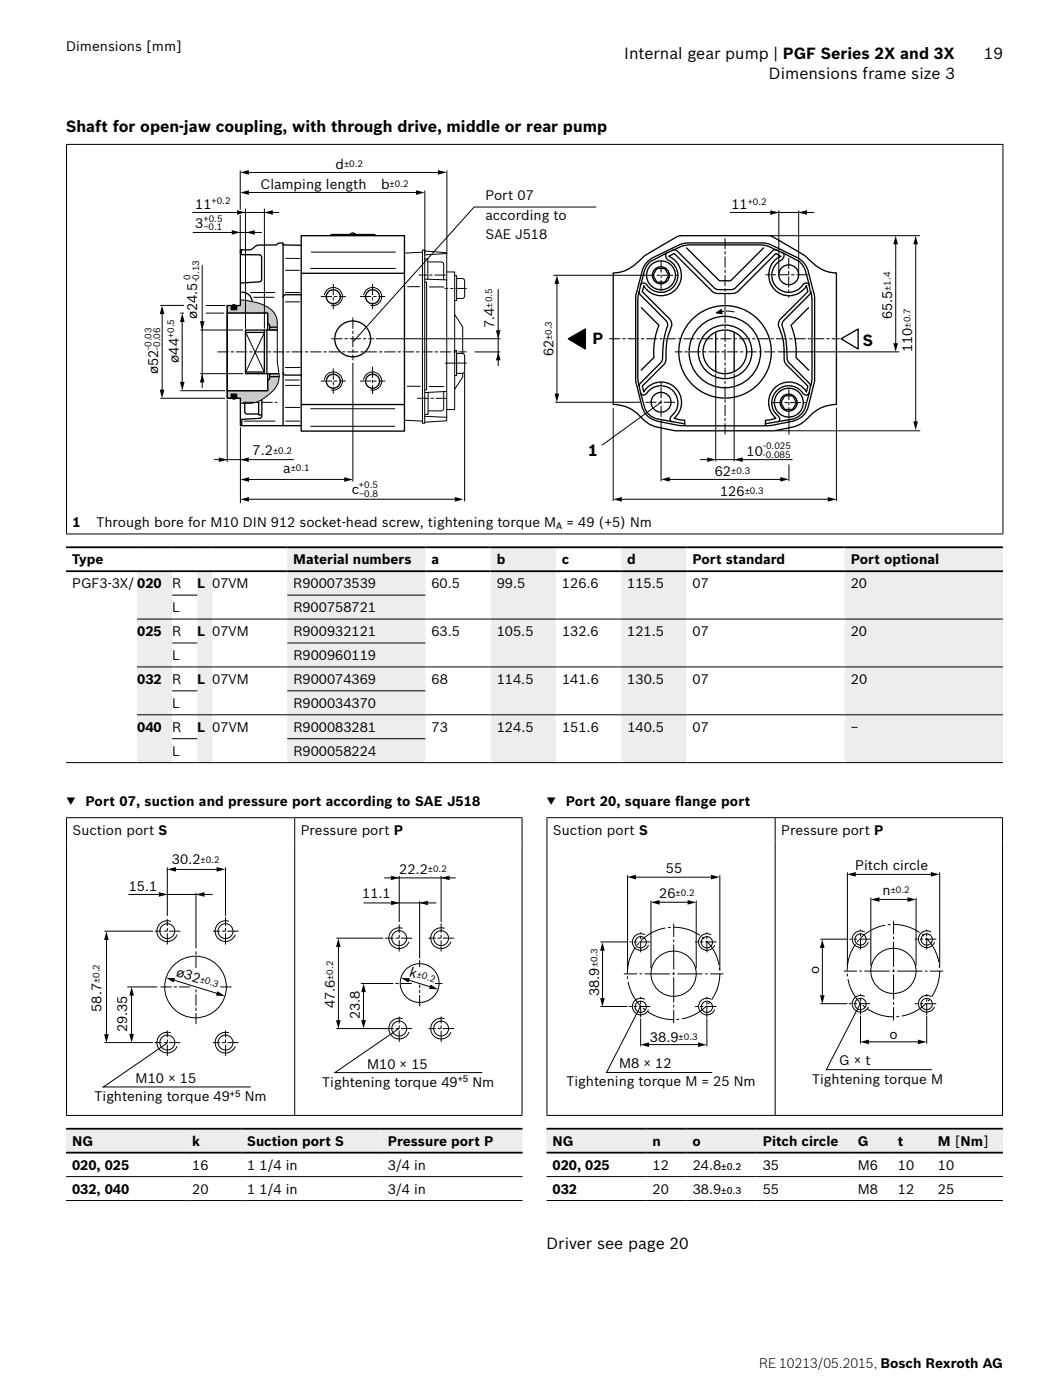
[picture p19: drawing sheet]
<svg xmlns="http://www.w3.org/2000/svg" width="210mm" height="280mm" viewBox="0 0 210 280" stroke-linecap="round" stroke-linejoin="round" font-family="sans-serif">
<defs><g id="words">
<g font-size="3.2">
<text x="124.7" y="11.9">Internal gear pump | PGF Series 2X and 3X</text>
<text x="196.6" y="11.9">19</text>
<text x="153.6" y="15.7">Dimensions frame size 3</text>
<text x="13.2" y="26.4">Shaft for open-jaw coupling, with through drive, middle or rear pump</text>
<text x="118.4" y="68.9">P</text>
<text x="172.4" y="69.2">S</text>
<text x="117.5" y="91.3">1</text>
<text x="109.2" y="249.8">Driver see page 20</text>
</g>
<g font-size="2.7">
<text x="13.2" y="10.3">Dimensions [mm]</text>
<text x="67" y="33.8">d</text>
<text x="39" y="41.8">11</text>
<text x="52.1" y="37.8">Clamping length</text>
<text x="76.1" y="37.8">b</text>
<text x="97" y="40.1">Port 07</text>
<text x="146.1" y="41.9">11</text>
<text x="39" y="45.7">3</text>
<text x="97" y="43.9">according to</text>
<text x="97" y="47.8">SAE J518</text>
<text x="39.4" y="63.9" transform="rotate(-90 39.4 63.9)">ø24.5</text>
<text x="98.7" y="65.6" transform="rotate(-90 98.7 65.6)">7.4</text>
<text x="178.3" y="63.9" transform="rotate(-90 178.3 63.9)">65.5</text>
<text x="110.6" y="71.3" transform="rotate(-90 110.6 71.3)">62</text>
<text x="182.3" y="70.4" transform="rotate(-90 182.3 70.4)">110</text>
<text x="31.6" y="74.8" transform="rotate(-90 31.6 74.8)">ø52</text>
<text x="35.7" y="72.5" transform="rotate(-90 35.7 72.5)">ø44</text>
<text x="50.5" y="91.1">7.2</text>
<text x="56.6" y="94.6">a</text>
<text x="142.8" y="95.2">62</text>
<text x="149.2" y="91.3">10</text>
<text x="70.3" y="98.9">c</text>
<text x="143.9" y="99.1">126</text>
<text x="14.5" y="105.4">1</text>
<text x="19.3" y="105.4">Through bore for M10 DIN 912 socket-head screw, tightening torque M</text>
<text x="113.2" y="105.4">= 49 (+5) Nm</text>
<text x="14.4" y="112.9">Type</text>
<text x="58.6" y="112.9">Material numbers</text>
<text x="86.2" y="112.9">a</text>
<text x="99.2" y="112.9">b</text>
<text x="112.3" y="112.9">c</text>
<text x="125.3" y="112.9">d</text>
<text x="138.4" y="112.9">Port standard</text>
<text x="170" y="112.9">Port optional</text>
<text x="14.4" y="117.7">PGF3-3X/</text>
<text x="27.4" y="117.7">020</text>
<text x="34.4" y="117.7">R</text>
<text x="39.4" y="117.7">L</text>
<text x="42.4" y="117.7">07VM</text>
<text x="58.6" y="117.7">R900073539</text>
<text x="86.2" y="117.7">60.5</text>
<text x="99.2" y="117.7">99.5</text>
<text x="112.3" y="117.7">126.6</text>
<text x="125.3" y="117.7">115.5</text>
<text x="138.4" y="117.7">07</text>
<text x="170" y="117.7">20</text>
<text x="34.4" y="122.4">L</text>
<text x="58.6" y="122.4">R900758721</text>
<text x="27.4" y="127.2">025</text>
<text x="34.4" y="127.2">R</text>
<text x="39.4" y="127.2">L</text>
<text x="42.4" y="127.2">07VM</text>
<text x="58.6" y="127.2">R900932121</text>
<text x="86.2" y="127.2">63.5</text>
<text x="99.3" y="127.2">105.5</text>
<text x="112.3" y="127.2">132.6</text>
<text x="125.3" y="127.2">121.5</text>
<text x="138.4" y="127.2">07</text>
<text x="170" y="127.2">20</text>
<text x="27.4" y="136.8">032</text>
<text x="34.4" y="132">L</text>
<text x="34.4" y="136.8">R</text>
<text x="39.4" y="136.8">L</text>
<text x="42.4" y="136.8">07VM</text>
<text x="58.6" y="132">R900960119</text>
<text x="58.6" y="136.8">R900074369</text>
<text x="86.2" y="136.8">68</text>
<text x="99.3" y="136.8">114.5</text>
<text x="112.3" y="136.8">141.6</text>
<text x="125.3" y="136.8">130.5</text>
<text x="138.4" y="136.8">07</text>
<text x="170" y="136.8">20</text>
<text x="34.4" y="141.6">L</text>
<text x="58.6" y="141.6">R900034370</text>
<text x="27.4" y="146.4">040</text>
<text x="34.4" y="146.4">R</text>
<text x="39.4" y="146.4">L</text>
<text x="42.4" y="146.4">07VM</text>
<text x="58.6" y="146.4">R900083281</text>
<text x="86.2" y="146.4">73</text>
<text x="99.3" y="146.4">124.5</text>
<text x="112.3" y="146.4">151.6</text>
<text x="125.3" y="146.4">140.5</text>
<text x="138.4" y="146.4">07</text>
<text x="170" y="146.4">−</text>
<text x="34.4" y="151.2">L</text>
<text x="58.6" y="151.2">R900058224</text>
<text x="13.2" y="161.3">▼</text>
<text x="17.1" y="161.3">Port 07, suction and pressure port according to SAE J518</text>
<text x="109.2" y="161.2">▼</text>
<text x="113" y="161.2">Port 20, square f</text>
<text x="134.9" y="161.2">lange port</text>
<text x="14.5" y="167">Suction port S</text>
<text x="60.1" y="167">Pressure port P</text>
<text x="110.5" y="166.9">Suction port S</text>
<text x="156.1" y="166.9">Pressure port P</text>
<text x="34.3" y="172.9">30.2</text>
<text x="170.9" y="174">Pitch circle</text>
<text x="25.7" y="178.2">15.1</text>
<text x="72.4" y="179.7">11.1</text>
<text x="79.8" y="174.8">22.2</text>
<text x="131.7" y="179.6">26</text>
<text x="133" y="174.6">55</text>
<text x="176.4" y="179">n</text>
<text x="35" y="195.2" transform="rotate(17 35 195.2)">ø32</text>
<text x="81.6" y="195.2" transform="rotate(17 81.6 195.2)">k</text>
<text x="163.7" y="194.8" transform="rotate(-90 163.7 194.8)">o</text>
<text x="20.3" y="202.3" transform="rotate(-90 20.3 202.3)">58.7</text>
<text x="66.9" y="201.7" transform="rotate(-90 66.9 201.7)">47.6</text>
<text x="71.9" y="203.9" transform="rotate(-90 71.9 203.9)">23.8</text>
<text x="119.7" y="199.2" transform="rotate(-90 119.7 199.2)">38.9</text>
<text x="25.4" y="206.4" transform="rotate(-90 25.4 206.4)">29.35</text>
<text x="129.9" y="208.3">38.9</text>
<text x="177.7" y="207.8">o</text>
<text x="73.4" y="213.8">M10 × 15</text>
<text x="123.7" y="213.6">M8 × 12</text>
<text x="167.7" y="213.1">G × t</text>
<text x="18.9" y="220.3">Tightening torque 49</text>
<text x="27.1" y="216.7">M10 × 15</text>
<text x="48.9" y="220.3">Nm</text>
<text x="64.4" y="217.3">Tightening torque 49</text>
<text x="94.4" y="217.3">Nm</text>
<text x="113.2" y="217.2">Tightening torque M = 25 Nm</text>
<text x="162.3" y="216.7">Tightening torque M</text>
<text x="14.4" y="229.2">NG</text>
<text x="14.4" y="234">020, 025</text>
<text x="38.4" y="229.2">k</text>
<text x="38.4" y="234">16</text>
<text x="49.4" y="229.2">Suction port S</text>
<text x="49.4" y="234">1 1/4 in</text>
<text x="77.5" y="229.2">Pressure port P</text>
<text x="77.5" y="234">3/4 in</text>
<text x="110.4" y="229.2">NG</text>
<text x="110.4" y="233.9">020, 025</text>
<text x="130.4" y="229.2">n</text>
<text x="130.4" y="233.9">12</text>
<text x="138.4" y="229.2">o</text>
<text x="138.4" y="233.9">24.8</text>
<text x="152.4" y="233.9">35</text>
<text x="152.4" y="229.2">Pitch circle</text>
<text x="171.4" y="233.9">M6</text>
<text x="171.4" y="229.2">G</text>
<text x="179.4" y="233.9">10</text>
<text x="179.4" y="229.2">t</text>
<text x="187.4" y="233.9">10</text>
<text x="187.4" y="229.2">M [Nm]</text>
<text x="14.4" y="238.7">032, 040</text>
<text x="38.4" y="238.7">20</text>
<text x="49.4" y="238.7">1 1/4 in</text>
<text x="77.5" y="238.7">3/4 in</text>
<text x="110.4" y="238.7">032</text>
<text x="130.4" y="238.7">20</text>
<text x="138.4" y="238.7">38.9</text>
<text x="152.4" y="238.7">55</text>
<text x="171.4" y="238.7">M8</text>
<text x="179.4" y="238.7">12</text>
<text x="187.4" y="238.7">25</text>
<text x="151.7" y="273.6">RE 10213/05.2015, Bosch Rexroth AG</text>
</g>
<g font-size="1.9">
<text x="144.1" y="233.9">±0.2</text>
<text x="144.1" y="238.7">±0.3</text>
</g>
<g font-size="1.8">
<text x="68.7" y="33.4">±0.2</text>
<text x="42.3" y="40.8">+0.2</text>
<text x="77.8" y="37.4">±0.2</text>
<text x="149.4" y="40.9">+0.2</text>
<text x="40.6" y="46.1">−0.1</text>
<text x="40.7" y="44.3">+0.5</text>
<text x="38" y="56" transform="rotate(-90 38 56)">0</text>
<text x="39.8" y="56.5" transform="rotate(-90 39.8 56.5)">-0.13</text>
<text x="177.9" y="58.1" transform="rotate(-90 177.9 58.1)">±1.4</text>
<text x="98.4" y="61.5" transform="rotate(-90 98.4 61.5)">±0.5</text>
<text x="181.9" y="65.5" transform="rotate(-90 181.9 65.5)">±0.7</text>
<text x="30.2" y="69.9" transform="rotate(-90 30.2 69.9)">-0.03</text>
<text x="32" y="69.9" transform="rotate(-90 32 69.9)">-0.06</text>
<text x="34.8" y="67.6" transform="rotate(-90 34.8 67.6)">+0.5</text>
<text x="110.2" y="68" transform="rotate(-90 110.2 68)">±0.3</text>
<text x="152.5" y="89.9">-0.025</text>
<text x="54.6" y="90.7">±0.2</text>
<text x="58.1" y="94.2">±0.1</text>
<text x="146.1" y="94.8">±0.3</text>
<text x="152.4" y="91.7">-0.085</text>
<text x="71.7" y="97.5">+0.5</text>
<text x="71.8" y="99.3">−0.8</text>
<text x="148.8" y="98.8">±0.3</text>
<text x="111.2" y="105.9">A</text>
<text x="40.1" y="172.5">±0.2</text>
<text x="85.5" y="174.5">±0.2</text>
<text x="135" y="179.2">±0.2</text>
<text x="178" y="178.6">±0.2</text>
<text x="19.9" y="196.6" transform="rotate(-90 19.9 196.6)">±0.2</text>
<text x="39.8" y="196.3" transform="rotate(17 39.8 196.3)">±0.3</text>
<text x="66.6" y="195.9" transform="rotate(-90 66.6 195.9)">±0.2</text>
<text x="83.2" y="195.3" transform="rotate(17 83.2 195.3)">±0.2</text>
<text x="119.4" y="193.5" transform="rotate(-90 119.4 193.5)">±0.3</text>
<text x="135.6" y="208">±0.3</text>
<text x="45.9" y="219.3">+5</text>
<text x="91.5" y="216.3">+5</text>
</g>
</g></defs>
<path d="M13.2 28.9h187.3M13.3 29v77.7M200.4 29v77.7M13.2 106.8h187.3" fill="none" stroke="#000" stroke-width=".2"/>
<path d="M45.4 78.1h8.1v-2l.4-.4v-1h1.8a4.5 4.5 0 0 1-2.2 4.4 6.2 6.2 0 0 1-5.5 1.6v-1h-2.6z" fill="#c6c7c8"/>
<path d="M45.4 78.1h8.1v-2l.4-.4v-1h1.8a4.5 4.5 0 0 1-2.2 4.4 6.2 6.2 0 0 1-5.5 1.6v-1h-2.6z" fill="none" stroke="#000" stroke-width=".2"/>
<path d="M45.4 61.1h2.6v-1.2l1.1 .2a9.4 9.4 0 0 1 5.4 2.1 4.4 4.4 0 0 1 .9 3.8h-1.5v-1l-.4-.4v-2h-8.1z" fill="#c6c7c8"/>
<path d="M45.4 61.1h2.6v-1.2l1.1 .2a9.4 9.4 0 0 1 5.4 2.1 4.4 4.4 0 0 1 .9 3.8h-1.5v-1l-.4-.4v-2h-8.1z" fill="none" stroke="#000" stroke-width=".2"/>
<g fill="#fff" stroke="#000" stroke-width=".26">
<path d="M45.4 78.1l8.5-2.8v.4l-.4 .4v2z"/>
<path d="M53.9 75.3h1.9z"/>
<path d="M53.9 65.4h1.5z"/>
<path d="M45.4 62.6h8.1v2l.4 .4v.3z"/>
<path d="M45.4 62.6v15.5z"/>
</g>
<g fill="none" stroke="#000" stroke-width=".26">
<path d="M48.2 58.4a2.03 2.03 0 0 1 2.2 1.9M48.2 50v.9l3.6 .1h.3l.2 .4-.1 4.7-.4 .3-3.6 .2M56.6 49v36.1M60.2 47.1h20.6v39.1h-20.6zM60.2 54.7h20.6M60.2 49.1l-3.6-.1v-.4h-.9l-.5 .4-3.8 .1-1.4 .9h-2v11.1h-.7v.8h-1.1v-.8h-.8v18.6h.8v-.9h1.1v.9h.7v5.4h12.2M60.3 58.9h-3.3l-.2 .1-.2 .4M71 46.9l-.5-.3-.5 .3M74.9 47.1v-.2h-8.8v.2M127.7 58.3l-.3 1.6v15.7l.3 1.6M129.5 52.3l1-.8 5.4-2.6 1.5-.3h15.5l.9 .3 5.5 2.6a4.2 4.2 0 0 1 2.2 2.9l1.3 4.9v16.8l-1.2 5a4.1 4.1 0 0 1-3.2 3.2l-4.4 .8-1.6 .1-16.1-.1-4.9-.8a4.1 4.1 0 0 1-3.2-3.2l-1.2-5v-16.8l1.3-4.9a3.9 3.9 0 0 1 1.2-2.1zM131.3 53.7h1.5l.8 1.4-.8 1.3h-1.5l-.8-1.3z"/>
<path d="M133.4 50.5l-3.4 1.8-.4 .3-.7 1.3-.9 3.1M134.5 50l1.7-.7 1.3-.3h14.7l1.3 .3 1.7 .7M136 47.1l17.9 .1 6.6 3.8a17.9 17.9 0 0 0 4.3 3.1l1.5 .4 .8 .1v26.3a8 8 0 0 0-6.1 3.1l-.9 .7-1.1 .5-4.2 1h-19.9l-3.6-.8a7.9 7.9 0 0 1-4.1-2.8 7.2 7.2 0 0 0-4.7-1.7v-26.3a7.9 7.9 0 0 0 6-3.2l6.4-3.9 1.1-.4M137.2 49.6l6.5 6.5 .5 .1 1.9-.1 6.5-6.5M156.2 50.5l3.5 1.8 .3 .3 .8 1.3 .9 3.1M162 58.3l.2 1.6v15.7l-.2 1.6M49.1 74.4h3.7M49.1 66h3.7v8.7h-3.7zM49.1 66.5h3.7M52.3 79.9v3.5l-.4 .3-3.6 .2v1.2M52.8 66h2.6M52.8 74.7h2.9"/>
<path d="M53.3 66v8.7M53.5 64.7v1.3M53.5 74.8v1.3M53.9 65.4v.6M53.9 74.8v.5M56.6 74.6l.2 .4h.2h3.2M113.6 67.8l3.4-2v4zM128 78.5l.8 2.9a3.4 3.4 0 0 0 2.7 2.4l5.3 1M128.2 61.5l3.5 3.6a14 14 0 0 0-1 6.4l-2.6 2.5M143 66.5v7.9M146.7 66.5v7.9M156.8 79.2h1.6l.8 1.3-.8 1.4h-1.6l-.8-1.4z"/>
<path d="M161.6 61.5l-3.5 3.6a14 14 0 0 1 .9 6.4l2.6 2.5M161.7 78.5l-.8 2.9a3.5 3.5 0 0 1-2.7 2.5l-5.3 .9M168.1 67.8l3.4-2v4zM48.9 80.7v1.6l.2 .4 2.6 .1M51.7 80.3v2.7h.6M60.2 80.9h20.6M134.3 84.3l-.3-.1a1 1 0 0 1 .5-1.3 3.4 3.4 0 0 0-.4-5.1 3.4 3.4 0 0 0-5 1 .66 .66 0 0 1-1.1-.1l-.3-1.6 .1-.2 4.2-4.3 .3-.5 .1-.7a20.7 20.7 0 0 1 1-6.6l-.4-.7-5.2-5.3a2.92 2.92 0 0 1 .4-2.1 .82 .82 0 0 1 1.1 .4 3.4 3.4 0 0 0 5.5 0 3.4 3.4 0 0 0-1.5-5.3 .78 .78 0 0 1 0-1.2l1.3-.6h.5l7.8 7.8a3.1 3.1 0 0 0 2 .1h1.3l.5-.1 7.9-7.8h.5l1.2 .6a.84 .84 0 0 1-.2 1.4 3.4 3.4 0 0 0-1 5.4 3.4 3.4 0 0 0 5.4-.6 .66 .66 0 0 1 1.1 .1l.4 1.6-.1 .3-5.5 5.5a1.28 1.28 0 0 0 0 1.4 23.5 23.5 0 0 1 .9 6.4l.4 .5 4.2 4.3a2.93 2.93 0 0 1-.5 2 .82 .82 0 0 1-1.1-.4 3.4 3.4 0 0 0-5.1-.4 3.4 3.4 0 0 0 .3 5.1l.3 .7-.1 .3-.3 .2M136.8 85.1v-1.1h-.7l-1.3-.3a4.1 4.1 0 0 0 0-6.3 4.1 4.1 0 0 0-6.2 1l-.3-1.2 4.2-4.1a2.35 2.35 0 0 0 .6-2.1 12.9 12.9 0 0 1 1.1-5.9 1.78 1.78 0 0 0-.6-1.5l-5.3-5.3 .3-1.2a4.1 4.1 0 0 0 6.6 .6 4.1 4.1 0 0 0-1.6-6.4l1.1-.6 7.4 7.4a1.78 1.78 0 0 0 1.5 .6h1.3a3 3 0 0 0 2.7-.6l7.4-7.4 1 .6a4.1 4.1 0 0 0-1.4 6.4 4.1 4.1 0 0 0 6.6-.6l.2 1.2-5.3 5.3a1.85 1.85 0 0 0-.2 2.5 16.1 16.1 0 0 1 .8 5.9l.6 1.1 4.1 4.1-.3 1.2a4.1 4.1 0 0 0-6.1-1 4.1 4.1 0 0 0 0 6.3l-1.3 .3h-.8v1.1"/>
<circle cx="66.6" cy="59.3" r="1.4"/>
<circle cx="74.4" cy="59.3" r="1.4"/>
<circle cx="132" cy="55.1" r="1.71"/>
<circle cx="132.1" cy="55.1" r="2.89"/>
<circle cx="157.6" cy="55" r="1.98"/>
<circle cx="46.7" cy="79.4" r=".47"/>
<circle cx="46.7" cy="61.4" r=".47"/>
<circle cx="66.6" cy="76.2" r="1.4"/>
<circle cx="70.5" cy="67.8" r="3.6"/>
<circle cx="74.4" cy="76.2" r="1.4"/>
<circle cx="144.8" cy="70.4" r="4.4"/>
<circle cx="144.8" cy="70.4" r="7.1"/>
<circle cx="144.9" cy="70.4" r="5.4"/>
<circle cx="144.9" cy="70.4" r="9.2"/>
<circle cx="132.1" cy="80.5" r="1.98"/>
<circle cx="157.6" cy="80.5" r="1.71"/>
<circle cx="157.6" cy="80.5" r="2.89"/>
</g>
<g fill="none" stroke="#000" stroke-width=".2">
<path d="M48 34.1v7.8M49.4 34.5h38.4M49.4 38.5h34M84.9 38.1v12.6M89.3 34.1v16.4M38.5 42.5h17.2M38.6 46.5h13.7M40.4 53v24.6M48 43.1v7.5M49.1 41.8v23.9M50.1 58.5h4.8M50.7 59.5h4.1"/>
<path d="M52.8 41.8v23.9M57 58.5h2.9M57 54.1h2.8M57.1 51.7h2.8M62.1 53.7h16.9M62.2 50.4h16.8M64.8 59a1.82 1.82 0 0 1 2.2-1.5 1.82 1.82 0 0 1 1.4 2.2 1.82 1.82 0 0 1-2.2 1.4M72.7 59a1.82 1.82 0 0 1 2.1-1.5 1.82 1.82 0 0 1 1.4 2.2 1.82 1.82 0 0 1-2.1 1.4M81.4 57.3h2.4M84.3 50.4l-3.5 .2M84.4 50h.5v34.6h-.5zM84.9 51.8h.6v4.1"/>
<path d="M84.9 55.8l4.4 .2M84.9 56.4h.3v21.6h-.3M84.9 50.2l4.4 .3v33.7l-4.4 .2M85.5 52.4h2.7l.4 .2 .1 3.3M85.8 57.4h2.9M89.2 54.4h1.6v27.5h-1.6M89.3 50.7l-4.4 .3M90.8 55.1h.4v5h-.3M91.3 55.7h1l.5 .2v3.3l-.2 .4-1.4 .1M99.5 57.9v15.3M110.6 55.1h18.3M111.3 56.5v22.5"/>
<path d="M145.9 42.5h16.8M153.9 47.1h29.9M155.6 42.1v12.9M159.6 42.1v12.9M179 48.5v20.5M183 48.5v36.1M32 79.7h12.9M32 61.1h4.8M32.4 62.5v15.7M36 62.6h.8M36 78.1h9M36.4 64.1v12.6"/>
<path d="M40 74.7h8.6M40 66h8.6M41.1 61.1h3.9M41.1 62.6h3.7M49.1 66.5l3.7 7.9M52.8 66.5l-3.7 7.9M55.4 65.9v6.4l.3 2.5M57 76h2.8M57 73.5h3M57 77.1h2.9M57 60.4h2.9M64.8 75.9a1.82 1.82 0 0 1 2.2-1.5 1.82 1.82 0 0 1 1.4 2.2 1.82 1.82 0 0 1-2.2 1.4"/>
<path d="M70.5 72.6v23.6M72.7 75.9a1.82 1.82 0 0 1 2.1-1.5 1.82 1.82 0 0 1 1.4 2.2 1.82 1.82 0 0 1-2.1 1.4M75.2 67.8h24.7M81.4 77.3h2.6M85.5 78.5v4.4h-.6M85.8 77.3h2.9M88.7 78.3l-.1 3.6-.4 .3h-2.7M89.2 78.3l-4.3 .2M90.8 70.1h.4v5h-.3M90.9 62.9l1.6 2.5v10l-1.7 2.4M92.8 74.6v25.6M94.9 70.4h5"/>
<path d="M143 74.7v17.6M143.1 62.6l1-.7 .2 .9zM146.7 74.7v17.6M146.7 62.4l-1.7-.2-1.7 .3M155.4 70.4h24.2M42.8 91.9h15.9M45.4 80v12.3M48 85.5v15.1M48.7 84.2h6.2M49.4 95.9h19.7M49.4 99.8h41.8M57 81.5h2.9"/>
<path d="M57.1 84.2h2.8M62.1 81.8h16.8M62.1 85.3h16.8M80.8 84l3.6 .2M84.9 83.3l4.4 .2M110.9 80.5h17.1M122.5 81.6v18.6M123.9 99.8h41.8M132.1 83.8v12.4M132.1 80.5l-11.8 8.5M133.5 95.9h22.7M139.9 91.9h18.5"/>
<path d="M155.1 86.2h28.7M157.6 83.8v3.1M157.6 92.9v3.3M167.1 81.5v18.7"/>
</g>
<g fill="#000">
<path d="M48 38.5l1.7-.4v.9zM48 34.5l1.7-.5v.9zM83.1 38.1l1.7 .4-1.7 .5zM87.5 34l1.7 .5-1.7 .4zM111.3 55.1l.4 1.7h-.9zM179 47.1l.4 1.8h-.9zM183 47.1l.4 1.8h-.9zM31.9 77.9h.9l-.4 1.8zM32.4 61.1l.4 1.7h-.9zM36.4 62.7l.5 1.7h-.9zM36 76.4h.9l-.5 1.7zM110.8 78.7h.9l-.4 1.8z"/>
<path d="M113.6 67.8l3.4-2v4zM143.1 62.6l1-.7 .2 .9zM178.5 68.7h.9l-.4 1.7zM48 95.9l1.8-.5v1zM48 99.9l1.8-.5v.9zM68.8 95.4l1.7 .5-1.7 .5zM90.9 99.4l1.7 .5-1.7 .4zM122.5 99.9l1.7-.5v.9zM132.1 95.9l1.7-.5v.9zM155.9 95.4l1.7 .5-1.7 .4zM165.4 99.4l1.7 .5-1.7 .4zM182.5 84.3h.9l-.4 1.7z"/>
<path d="M46.3 46v.9l1.7-.4zM46.4 46.2l1.2 .3-1.2 .3z"/>
<path d="M47.4 42v.9l1.7-.4zM47.5 42.2l1.1 .3-1.1 .3z"/>
<path d="M49.2 46.5l1.7 .4v-.9zM49.6 46.5l1.2-.3v.6z"/>
<path d="M52.8 42.5l1.7 .4v-.9zM53.2 42.5l1.2-.3v.6z"/>
<path d="M153.9 42.1v.9l1.7-.5zM154 42.2l1.2 .3-1.2 .3z"/>
<path d="M159.6 42.5l1.7 .4v-.9zM160 42.5l1.2-.3v.6z"/>
<path d="M40.4 74.8l-.4 1.7h.8zM40.4 75.2l.3 1.2h-.6z"/>
<path d="M40 64.2l.4 1.7 .4-1.7zM40.1 64.4h.6l-.3 1.1z"/>
<path d="M99.6 70.4l-.5 1.7h.9zM99.6 70.8l.3 1.2h-.6z"/>
<path d="M99.1 66.1l.4 1.7 .5-1.7zM99.2 66.2h.7l-.4 1.1z"/>
<path d="M43.7 91.5v.9l1.7-.5zM43.8 91.6l1.2 .3-1.2 .3z"/>
<path d="M48 91.9l1.7 .5v-.9zM48.4 91.9l1.2-.3v.6z"/>
<path d="M141.3 91.5v.9l1.7-.5zM141.4 91.6l1.2 .3-1.2 .3z"/>
<path d="M146.7 91.9l1.7 .5v-.9zM147.1 91.9l1.2-.3v.6z"/>
<circle cx="46.7" cy="79.4" r=".47"/>
<circle cx="46.7" cy="61.4" r=".47"/>
</g>
<g fill="none" stroke="#000" stroke-width=".2" stroke-dasharray="2.1 .5 .5 .5">
<path d="M64.2 59.3h4.9M66.6 56.9v4.9M72 59.3h4.9M74.4 56.9v4.9M89 55h-5.3M93.2 57.7h-4.3M128.6 55.1h6.8M132.1 58.2v-6M157.6 51.6v7.8M161.3 55h-8.3M43.5 70.4h49.7M64.2 76.2h4.9"/>
<path d="M66.3 67.8h8.4M66.6 73.8v4.9M70.5 63.6v8.4M72 76.2h4.9M74.4 73.4v5.3M89.3 79.7h-5.9M121.8 67.8h45.9M154.8 70.4h-19.9M48.6 80.5h6.8M129 80.5h6.2M132.1 83.3v-7.3M144.9 86.8v-39.8"/>
<path d="M154.2 80.5h6.7M157.6 83.6v-5.9"/>
</g>
<g fill="#000">
<path d="M46.4 46.1l1.4 .4-1.4 .4zM47.4 42.1l1.4 .4-1.4 .4zM49.4 46.5l1.4-.4v.8zM53 42.5l1.5-.4v.8zM154 42.1l1.4 .4-1.4 .4zM159.8 42.5l1.4-.4v.8zM40.4 75l.4 1.4h-.8zM40 64.3h.8l-.4 1.4zM99.2 66.1h.7l-.4 1.4zM99.6 70.6l.3 1.4h-.7zM43.8 91.6l1.4 .3-1.4 .4zM48.2 91.9l1.5-.4v.8z"/>
<path d="M141.4 91.5l1.4 .4-1.4 .4zM146.9 91.9l1.4-.4v.8z"/>
</g>
<path d="M91.2 70.7h1.1l.5 .2v3.3l-.2 .4-1.4 .1z" fill="#fff"/>
<path d="M119.1 41.4h-24.4l-24.1 26.9M91.2 70.7h1.1l.5 .2v3.3l-.2 .4-1.4 .1z" fill="none" stroke="#000" stroke-width=".2"/>
<path d="M93.2 72.6h-4.3" fill="none" stroke="#000" stroke-width=".2" stroke-dasharray="4.2 .7 .7 .7"/>
<path d="M57.4 109.5h27.6v4.7h-27.6zM98 109.5h13.1v4.7h-13.1zM124.1 109.5h13.1v4.7h-13.1zM168.8 109.5h31.6v4.7h-31.6zM27.4 114.2h7v4.8h-7zM39.4 114.2h3v9.6h-3zM57.4 114.2h27.6v4.8h-27.6zM98 114.2h13.1v9.6h-13.1zM124.1 114.2h13.1v9.6h-13.1zM168.8 114.2h31.6v9.6h-31.6zM27.4 119h7v4.8h-7zM57.4 119h27.6v4.8h-27.6zM27.4 123.8h7v9.6h-7zM39.4 123.8h3v9.6h-3zM57.4 123.8h27.6v4.8h-27.6zM98 123.8h13.1v9.6h-13.1zM124.1 123.8h13.1v9.6h-13.1zM168.8 123.8h31.6v9.6h-31.6zM57.4 128.6h27.6v4.8h-27.6zM27.4 133.4h7v4.8h-7zM39.4 133.4h3v9.6h-3zM57.4 133.4h27.6v4.8h-27.6zM98 133.4h13.1v9.6h-13.1zM124.1 133.4h13.1v9.6h-13.1zM168.8 133.4h31.6v9.6h-31.6zM27.4 138.2h7v4.8h-7zM57.4 138.2h27.6v4.8h-27.6zM27.4 143h7v9.5h-7zM39.4 143h3v9.5h-3zM57.4 143h27.6v4.7h-27.6zM98 143h13.1v9.5h-13.1zM124.1 143h13.1v9.5h-13.1zM168.8 143h31.6v9.5h-31.6zM57.4 147.7h27.6v4.8h-27.6z" fill="#eceded"/>
<g fill="none" stroke="#000" stroke-width=".2">
<path d="M34.4 119h5M57.4 119h27.6M27.4 123.8h173M27.4 133.4h173M34.4 128.6h5M34.4 138.2h5M57.4 128.6h27.6M57.4 138.2h27.6M13.2 152.5h187.2M27.4 143h173M34.4 147.7h5M57.4 147.7h27.6"/>
<path d="M13.2 163.5h91.2M13.3 163.6v59.4M25.6 178.9h16.9M33.4 173.5v9.7M34.8 173.9h8.8M39.2 178.5v11.2M45.1 173.5v9.7M58.9 163.6v59.4M76.8 175.6h14.2M79.8 175.2v9.2M88.1 175.2v9.2M104.3 163.6v59.4"/>
<path d="M20.9 186.2h9.7M21.3 187.7v19.5M25.4 197.4h6M26.3 198.8v8.3M34 184.2a2.08 2.08 0 0 0-2.5 1.4 2.08 2.08 0 0 0 1.2 2.6 2.08 2.08 0 0 0 2.7-1.2M34.5 196l9.1 2.8M45.7 184.2a2.08 2.08 0 0 0-2.6 1.4 2.08 2.08 0 0 0 1.2 2.6 2.08 2.08 0 0 0 2.7-1.2M67.2 187.6h9.4M67.6 189.1v15.3M72.1 196.7h6.1M72.6 198.1v6.2M72.6 180.6h14.6"/>
<path d="M80.4 185.6a2.08 2.08 0 0 0-2.6 1.4 2.08 2.08 0 0 0 1.2 2.6 2.08 2.08 0 0 0 2.7-1.2M81.5 196l4.7 1.4M83.9 180.2v11.5M88.8 185.6a2.08 2.08 0 0 0-2.6 1.4 2.08 2.08 0 0 0 1.2 2.6 2.08 2.08 0 0 0 2.7-1.2M20.9 208.5h9.7M33.4 208.6l-12.7 8.8h29.4M34 206.5a2.08 2.08 0 0 0-2.5 1.3 2.08 2.08 0 0 0 1.2 2.7 2.08 2.08 0 0 0 2.7-1.2M45.7 206.5a2.08 2.08 0 0 0-2.6 1.4 2.08 2.08 0 0 0 1.2 2.6 2.08 2.08 0 0 0 2.7-1.2M67.2 205.7h9.7M79.7 205.7l-12.8 8.8h29.5M80.4 203.7a2.08 2.08 0 0 0-2.6 1.3 2.08 2.08 0 0 0 1.2 2.7 2.08 2.08 0 0 0 2.7-1.2M88.8 203.7a2.08 2.08 0 0 0-2.6 1.3 2.08 2.08 0 0 0 1.2 2.7 2.08 2.08 0 0 0 2.7-1.2"/>
<path d="M13.2 223.1h91.2"/>
<circle cx="33.4" cy="186.2" r="1.49"/>
<circle cx="39.1" cy="197.4" r="6.2"/>
<circle cx="45.1" cy="186.2" r="1.49"/>
<circle cx="79.8" cy="187.6" r="1.49"/>
<circle cx="83.9" cy="196.6" r="3.9"/>
<circle cx="88.1" cy="187.6" r="1.49"/>
<circle cx="33.4" cy="208.5" r="1.49"/>
<circle cx="45.1" cy="208.5" r="1.49"/>
<circle cx="79.8" cy="205.7" r="1.49"/>
<circle cx="88.1" cy="205.7" r="1.49"/>
</g>
<path d="M13.2 109.5h187.2M13.2 114.2h187.2" fill="none" stroke="#000" stroke-width=".35"/>
<g fill="none" stroke="#000" stroke-width=".2" stroke-dasharray="2.1 .5 .5 .5">
<path d="M33.4 188.8v-4.9M36 186.2h-5M37.9 197.4h-5.8M39.2 193.5v-3.2M45.1 188.8v-5.3M46.2 197.4h-2.5M47.6 186.2h-5M79.8 190.2v-5.2M82.2 196.7h-4M82.3 187.6h-5.3M83.9 193.3v-1.2M88.1 190.2v-5.5"/>
<path d="M88.3 196.7h-1.3M90.7 187.6h-5M33.4 211.1v-4.9M36 208.5h-5M39.2 204.8v-6.9M45.1 211.1v-4.9M47.6 208.5h-5M79.8 208.3v-4.9M82.3 205.7h-5.4M83.9 201.2v-4.2M88.1 208.3v-4.9M90.7 205.7h-5"/>
</g>
<g fill="#000">
<path d="M33.4 173.9l1.7-.5v.9zM43.3 173.4l1.7 .5-1.7 .4zM21.3 186.3l.4 1.7h-.9zM26.3 197.4l.5 1.7h-1zM33.2 195.6h1.8l-.3 .9zM43.4 198.2l1.5 1-1.7-.1zM67.6 187.7l.5 1.7h-1zM72.6 196.7l.5 1.7h-.9zM80.1 195.6h1.8l-.3 .9zM86 196.9l1.5 1-1.8-.1zM20.8 206.8h.9l-.4 1.8zM25.8 206.8h1l-.5 1.7z"/>
<path d="M67.1 204h1l-.5 1.8zM72.2 204h.9l-.5 1.7z"/>
<path d="M31.7 178.4v.9l1.7-.4zM31.8 178.6l1.2 .3-1.2 .3z"/>
<path d="M39.2 178.9l1.6 .4v-.9zM39.6 178.9l1.1-.3v.6z"/>
<path d="M78.1 175.1v.9l1.7-.4zM78.2 175.3l1.2 .3-1.2 .3z"/>
<path d="M88.1 175.6l1.7 .4v-.9zM88.6 175.6l1.1-.3v.6z"/>
<path d="M78.1 180.1v.9l1.7-.4zM78.2 180.3l1.2 .3-1.2 .3z"/>
<path d="M83.9 180.6l1.6 .4v-.9zM84.3 180.6l1.1-.3v.6z"/>
</g>
<path d="M31.8 178.5l1.4 .4-1.4 .4zM39.4 178.9l1.4-.4v.8zM78.1 175.2l1.5 .4-1.5 .4zM88.3 175.6l1.5-.4v.8zM78.2 180.2l1.4 .4-1.4 .4zM84.1 180.6l1.4-.4v.8z" fill="#000"/>
<path d="M13.2 225.8h24v4.7h-24zM37.2 225.8h11v4.7h-11zM48.2 225.8h28.1v4.7h-28.1zM76.3 225.8h28.1v4.7h-28.1z" fill="#eceded"/>
<g fill="none" stroke="#000" stroke-width=".2">
<path d="M109.2 163.5h91.2M109.3 163.6v59.4M125.4 175v18.8M126.7 175.4h15.7M143.8 175v19M154.9 163.6v59.4M169.3 174.5v18.8M170.7 174.9h15.6M174 179.5v13.6M175.4 179.9h6.2M183 179.5v13.6M187.8 174.5v19"/>
<path d="M200.3 163.6v59.4M120 188.4h5.3M120.4 189.8v10.1M124.6 194.8h2.7M128.8 186.9a1.67 1.67 0 0 0-2.3 .7 1.67 1.67 0 0 0 .8 2.3 1.67 1.67 0 0 0 2.2-.8M128.8 199.8a1.67 1.67 0 0 0-2.3 .8 1.67 1.67 0 0 0 .8 2.2 1.67 1.67 0 0 0 2.2-.8M130.1 180.1v13.6M131.5 180.4h6.2M134.6 184.7v2.7M139.1 180.1v13.6M141.9 194.8h2.6M142 186.9a1.67 1.67 0 0 0-2.2 .7 1.67 1.67 0 0 0 .7 2.3 1.67 1.67 0 0 0 2.3-.8"/>
<path d="M142 199.8a1.67 1.67 0 0 0-2.2 .8 1.67 1.67 0 0 0 .7 2.2 1.67 1.67 0 0 0 2.3-.8M163.9 187.8h5.3M164.3 189.3v10.1M168.6 194.2h2.6M172.7 186.4a1.67 1.67 0 0 0-2.2 .7 1.67 1.67 0 0 0 .7 2.2 1.67 1.67 0 0 0 2.3-.8M172.7 199.3a1.67 1.67 0 0 0-2.2 .7 1.67 1.67 0 0 0 .7 2.3 1.67 1.67 0 0 0 2.3-.9M178.5 184.2v2.6M185.8 194.2h2.7M186 186.4a1.67 1.67 0 0 0-2.3 .7 1.67 1.67 0 0 0 .8 2.2 1.67 1.67 0 0 0 2.2-.8M186 199.3a1.67 1.67 0 0 0-2.3 .7 1.67 1.67 0 0 0 .8 2.3 1.67 1.67 0 0 0 2.2-.9M120 201.3h5.4M128 201.3l-6.8 13.2h21.1"/>
<path d="M128 203.7v5.6M129.4 208.9h10.4M134.6 202v2.6M141.2 203.7v5.6M163.9 200.7h5.4M171.9 200.7l-6.8 13.2h21.1M171.9 203.1v5.6M173.3 208.4h10.4M178.5 201.4v2.7M185.2 203.1v5.6M13.2 235.3h91.2M109.2 223.1h91.2"/>
<path d="M13.2 240.1h91.2"/>
<circle cx="128" cy="188.5" r="1.13"/>
<circle cx="134.6" cy="194.7" r="4.5"/>
<circle cx="141.2" cy="188.5" r="1.13"/>
<circle cx="171.9" cy="187.9" r="1.13"/>
<circle cx="178.5" cy="194.2" r="4.5"/>
<circle cx="185.2" cy="187.9" r="1.13"/>
<circle cx="128" cy="201.4" r="1.13"/>
<circle cx="141.2" cy="201.4" r="1.13"/>
<circle cx="171.9" cy="200.8" r="1.13"/>
<circle cx="185.2" cy="200.8" r="1.13"/>
</g>
<path d="M13.2 225.8h91.2M13.2 230.5h91.2" fill="none" stroke="#000" stroke-width=".35"/>
<g fill="#000">
<path d="M125.3 175.4l1.8-.4v.9zM142.1 175l1.7 .4-1.7 .5zM169.3 174.9l1.7-.5v.9zM174 179.9l1.7-.5v1zM181.3 179.4l1.7 .5-1.7 .5zM186 174.4l1.7 .5-1.7 .4zM119.9 199.6h.9l-.4 1.7zM120.4 188.4l.4 1.8h-.9zM130.1 180.5l1.7-.5v.9zM137.4 180l1.7 .5-1.7 .4zM163.8 199.1h1l-.5 1.7zM164.3 187.9l.5 1.7h-1z"/>
<path d="M128 208.9l1.7-.4v.9zM139.5 208.5l1.7 .4-1.7 .5zM171.9 208.4l1.7-.5v.9zM183.4 207.9l1.7 .5-1.7 .4z"/>
</g>
<path d="M141.4 194.8h-.8M185.3 194.2h-.7M134.6 201.5v-.8M178.5 200.9v-.7" fill="none" stroke="#000" stroke-width=".2" stroke-dasharray=".5 .5" stroke-linecap="butt"/>
<path d="M140.4 194.8h-12.9M178.5 199.9v-12.8M184.3 194.2h-12.8M134.6 200.5v-12.9" fill="none" stroke="#000" stroke-width=".2" stroke-dasharray="5 .5 .5 .5" stroke-linecap="butt"/>
<g fill="none" stroke="#000" stroke-width=".2" stroke-dasharray="2.1 .5 .5 .5">
<path d="M128 190.4v-3.9M129.9 188.4h-4M141.2 190.4v-3.9M143.1 188.4h-4.2M171.9 189.9v-3.9M173.8 187.8h-4M185.2 189.9v-3.9M187 187.8h-4.1M128 203.4v-4M129.9 201.3h-4.2M141.2 203.5v-4.1M143.1 201.3h-4.2"/>
<path d="M171.9 202.9v-4M173.8 200.7h-4.1M185.2 202.9v-4M187 200.7h-4.1"/>
</g>
<g fill="none" stroke="#000" stroke-width=".2" stroke-dasharray="5.6 .6 .6 .6" stroke-linecap="butt">
<circle cx="134.6" cy="194.7" r="9.2"/>
<circle cx="178.5" cy="194.1" r="9.2"/>
</g>
<path d="M109.2 225.7h20v4.8h-20zM129.2 225.7h8v4.8h-8zM137.2 225.7h14v4.8h-14zM151.2 225.7h19v4.8h-19zM170.2 225.7h8v4.8h-8zM178.2 225.7h8v4.8h-8zM186.2 225.7h14.2v4.8h-14.2z" fill="#eceded"/>
<path d="M109.2 235.3h91.2M109.2 240.1h91.2" fill="none" stroke="#000" stroke-width=".2"/>
<path d="M109.2 225.7h91.2M109.2 230.5h91.2" fill="none" stroke="#000" stroke-width=".35"/>
<use href="#words"/>
</svg>
